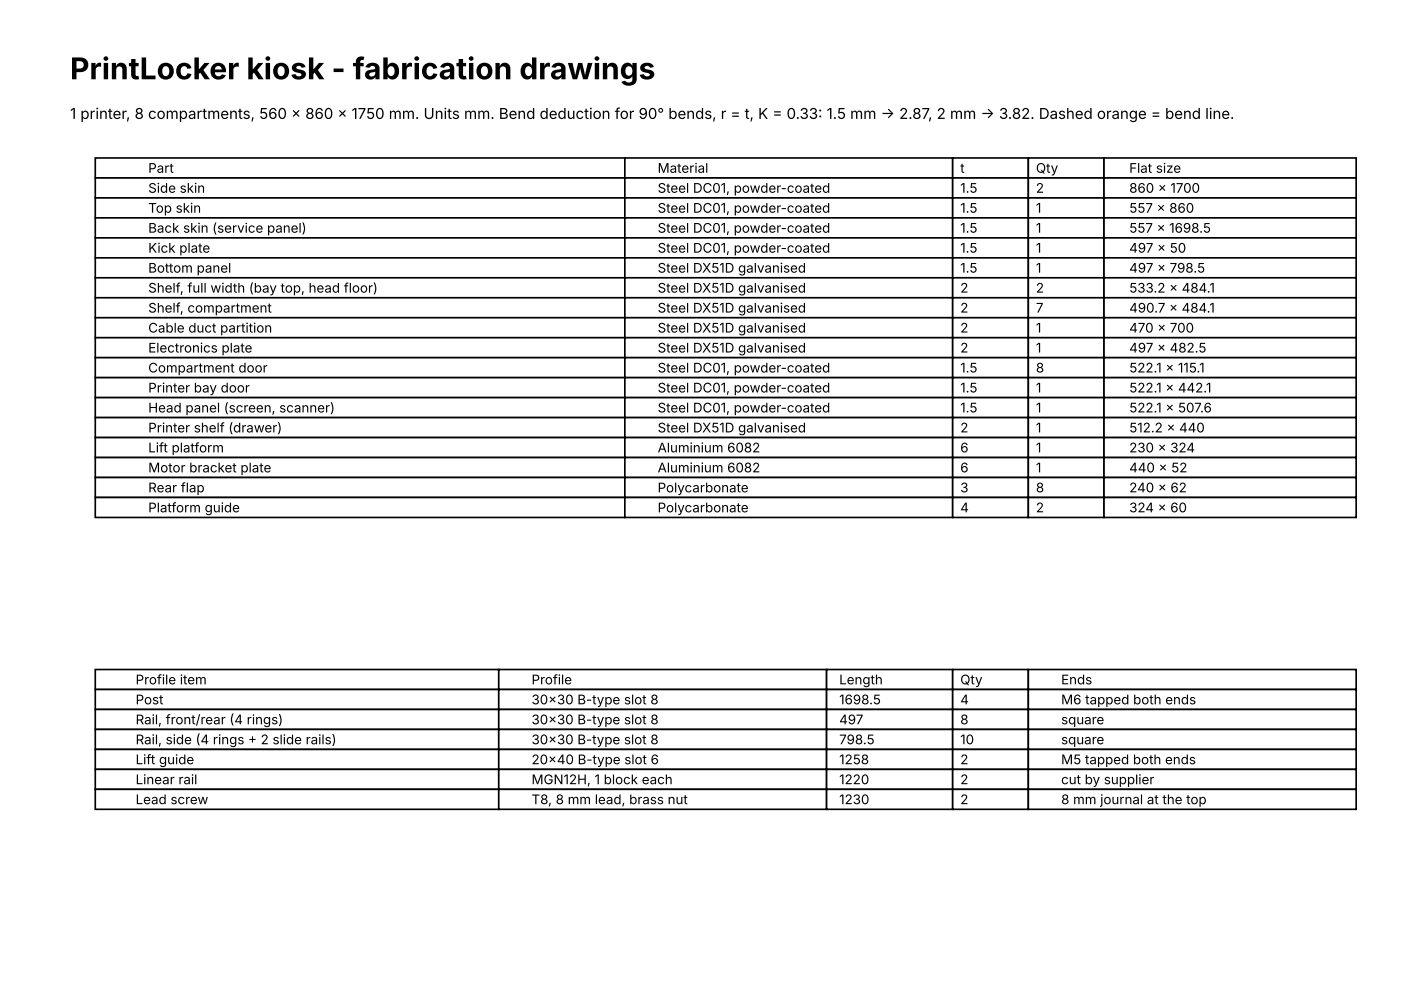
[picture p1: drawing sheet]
<svg xmlns="http://www.w3.org/2000/svg" width="297mm" height="210mm" viewBox="0 0 297 210" stroke-linecap="round" stroke-linejoin="round" font-family="sans-serif">
<defs><g id="words">
<text font-size="6.3" x="14.8" y="16.8">PrintLocker kiosk - fabrication drawings</text>
<text font-size="3.2" x="14.8" y="25.2">1 printer, 8 compartments, 560 × 860 × 1750 mm. Units mm. Bend deduction for 90° bends, r = t, K = 0.33: 1.5 mm → 2.87, 2 mm → 3.82. Dashed orange = bend line.</text>
<g font-size="2.8">
<text x="31.4" y="36.6">Part</text>
<text x="31.4" y="40.9">Side skin</text>
<text x="139.4" y="36.6">Material</text>
<text x="139.4" y="40.9">Steel DC01, powder-coated</text>
<text x="203.5" y="36.6">t</text>
<text x="203.5" y="40.9">1.5</text>
<text x="219.5" y="36.6">Qty</text>
<text x="219.5" y="40.9">2</text>
<text x="239.3" y="36.6">Flat size</text>
<text x="239.3" y="40.9">860 × 1700</text>
<text x="31.4" y="45.1">Top skin</text>
<text x="139.4" y="45.1">Steel DC01, powder-coated</text>
<text x="203.5" y="45.1">1.5</text>
<text x="219.5" y="45.1">1</text>
<text x="239.3" y="45.1">557 × 860</text>
<text x="31.4" y="49.3">Back skin (service panel)</text>
<text x="31.4" y="53.6">Kick plate</text>
<text x="139.4" y="49.3">Steel DC01, powder-coated</text>
<text x="139.4" y="53.6">Steel DC01, powder-coated</text>
<text x="203.5" y="49.3">1.5</text>
<text x="203.5" y="53.6">1.5</text>
<text x="219.5" y="49.3">1</text>
<text x="219.5" y="53.6">1</text>
<text x="239.3" y="49.3">557 × 1698.5</text>
<text x="239.3" y="53.6">497 × 50</text>
<text x="31.4" y="57.8">Bottom panel</text>
<text x="139.4" y="57.8">Steel DX51D galvanised</text>
<text x="203.5" y="57.8">1.5</text>
<text x="219.5" y="57.8">1</text>
<text x="239.3" y="57.8">497 × 798.5</text>
<text x="31.4" y="62">Shelf, full width (bay top, head floor)</text>
<text x="139.4" y="62">Steel DX51D galvanised</text>
<text x="203.5" y="62">2</text>
<text x="219.5" y="62">2</text>
<text x="239.3" y="62">533.2 × 484.1</text>
<text x="31.4" y="66.3">Shelf, compartment</text>
<text x="31.4" y="70.5">Cable duct partition</text>
<text x="139.4" y="66.3">Steel DX51D galvanised</text>
<text x="139.4" y="70.5">Steel DX51D galvanised</text>
<text x="203.5" y="66.3">2</text>
<text x="203.5" y="70.5">2</text>
<text x="219.5" y="66.3">7</text>
<text x="219.5" y="70.5">1</text>
<text x="239.3" y="66.3">490.7 × 484.1</text>
<text x="239.3" y="70.5">470 × 700</text>
<text x="31.4" y="74.7">Electronics plate</text>
<text x="139.4" y="74.7">Steel DX51D galvanised</text>
<text x="203.5" y="74.7">2</text>
<text x="219.5" y="74.7">1</text>
<text x="239.3" y="74.7">497 × 482.5</text>
<text x="31.4" y="79">Compartment door</text>
<text x="31.4" y="83.2">Printer bay door</text>
<text x="139.4" y="79">Steel DC01, powder-coated</text>
<text x="139.4" y="83.2">Steel DC01, powder-coated</text>
<text x="203.5" y="79">1.5</text>
<text x="203.5" y="83.2">1.5</text>
<text x="219.5" y="79">8</text>
<text x="219.5" y="83.2">1</text>
<text x="239.3" y="79">522.1 × 115.1</text>
<text x="239.3" y="83.2">522.1 × 442.1</text>
<text x="31.4" y="87.4">Head panel (screen, scanner)</text>
<text x="139.4" y="87.4">Steel DC01, powder-coated</text>
<text x="203.5" y="87.4">1.5</text>
<text x="219.5" y="87.4">1</text>
<text x="239.3" y="87.4">522.1 × 507.6</text>
<text x="31.4" y="91.7">Printer shelf (drawer)</text>
<text x="31.4" y="95.9">Lift platform</text>
<text x="139.4" y="91.7">Steel DX51D galvanised</text>
<text x="139.4" y="95.9">Aluminium 6082</text>
<text x="203.5" y="91.7">2</text>
<text x="203.5" y="95.9">6</text>
<text x="219.5" y="91.7">1</text>
<text x="219.5" y="95.9">1</text>
<text x="239.3" y="91.7">512.2 × 440</text>
<text x="239.3" y="95.9">230 × 324</text>
<text x="31.4" y="100.1">Motor bracket plate</text>
<text x="139.4" y="100.1">Aluminium 6082</text>
<text x="203.5" y="100.1">6</text>
<text x="219.5" y="100.1">1</text>
<text x="239.3" y="100.1">440 × 52</text>
<text x="31.4" y="104.4">Rear flap</text>
<text x="139.4" y="104.4">Polycarbonate</text>
<text x="203.5" y="104.4">3</text>
<text x="219.5" y="104.4">8</text>
<text x="239.3" y="104.4">240 × 62</text>
<text x="31.4" y="108.6">Platform guide</text>
<text x="139.4" y="108.6">Polycarbonate</text>
<text x="203.5" y="108.6">4</text>
<text x="219.5" y="108.6">2</text>
<text x="239.3" y="108.6">324 × 60</text>
<text x="28.7" y="145.1">Profile item</text>
<text x="28.7" y="149.3">Post</text>
<text x="112.7" y="145.1">Profile</text>
<text x="112.7" y="149.3">30×30 B-type slot 8</text>
<text x="177.9" y="145.1">Length</text>
<text x="177.9" y="149.3">1698.5</text>
<text x="203.5" y="145.1">Qty</text>
<text x="203.5" y="149.3">4</text>
<text x="224.9" y="145.1">Ends</text>
<text x="224.9" y="149.3">M6 tapped both ends</text>
<text x="28.7" y="153.5">Rail, front/rear (4 rings)</text>
<text x="112.7" y="153.5">30×30 B-type slot 8</text>
<text x="177.9" y="153.5">497</text>
<text x="203.5" y="153.5">8</text>
<text x="224.9" y="153.5">square</text>
<text x="28.7" y="157.8">Rail, side (4 rings + 2 slide rails)</text>
<text x="28.7" y="162">Lift guide</text>
<text x="112.7" y="157.8">30×30 B-type slot 8</text>
<text x="112.7" y="162">20×40 B-type slot 6</text>
<text x="177.9" y="157.8">798.5</text>
<text x="177.9" y="162">1258</text>
<text x="203.5" y="157.8">10</text>
<text x="203.5" y="162">2</text>
<text x="224.9" y="157.8">square</text>
<text x="224.9" y="162">M5 tapped both ends</text>
<text x="28.7" y="166.2">Linear rail</text>
<text x="112.7" y="166.2">MGN12H, 1 block each</text>
<text x="177.9" y="166.2">1220</text>
<text x="203.5" y="166.2">2</text>
<text x="224.9" y="166.2">cut by supplier</text>
<text x="28.7" y="170.5">Lead screw</text>
<text x="112.7" y="170.5">T8, 8 mm lead, brass nut</text>
<text x="177.9" y="170.5">1230</text>
<text x="203.5" y="170.5">2</text>
<text x="224.9" y="170.5">8 mm journal at the top</text>
</g>
</g></defs>
<g fill="#fff" stroke="#000" stroke-width=".35">
<path d="M20.2 33.5h112.2v4.2h-112.2z"/>
<path d="M132.4 33.5h69.5v4.2h-69.5z"/>
<path d="M201.9 33.5h16v4.2h-16z"/>
<path d="M217.9 33.5h16.1v4.2h-16.1z"/>
<path d="M234 33.5h53.4v4.2h-53.4z"/>
<path d="M20.2 37.7h112.2v4.2h-112.2z"/>
<path d="M132.4 37.7h69.5v4.2h-69.5z"/>
<path d="M201.9 37.7h16v4.2h-16z"/>
<path d="M217.9 37.7h16.1v4.2h-16.1z"/>
<path d="M234 37.7h53.4v4.2h-53.4z"/>
<path d="M20.2 41.9h112.2v4.3h-112.2z"/>
<path d="M132.4 41.9h69.5v4.3h-69.5z"/>
<path d="M201.9 41.9h16v4.3h-16z"/>
<path d="M217.9 41.9h16.1v4.3h-16.1z"/>
<path d="M234 41.9h53.4v4.3h-53.4z"/>
<path d="M20.2 46.2h112.2v4.2h-112.2z"/>
<path d="M132.4 46.2h69.5v4.2h-69.5z"/>
<path d="M201.9 46.2h16v4.2h-16z"/>
<path d="M217.9 46.2h16.1v4.2h-16.1z"/>
<path d="M234 46.2h53.4v4.2h-53.4z"/>
<path d="M20.2 50.4h112.2v4.2h-112.2z"/>
<path d="M132.4 50.4h69.5v4.2h-69.5z"/>
<path d="M201.9 50.4h16v4.2h-16z"/>
<path d="M217.9 50.4h16.1v4.2h-16.1z"/>
<path d="M234 50.4h53.4v4.2h-53.4z"/>
<path d="M20.2 54.6h112.2v4.3h-112.2z"/>
<path d="M132.4 54.6h69.5v4.3h-69.5z"/>
<path d="M201.9 54.6h16v4.3h-16z"/>
<path d="M217.9 54.6h16.1v4.3h-16.1z"/>
<path d="M234 54.6h53.4v4.3h-53.4z"/>
<path d="M20.2 58.9h112.2v4.2h-112.2z"/>
<path d="M132.4 58.9h69.5v4.2h-69.5z"/>
<path d="M201.9 58.9h16v4.2h-16z"/>
<path d="M217.9 58.9h16.1v4.2h-16.1z"/>
<path d="M234 58.9h53.4v4.2h-53.4z"/>
<path d="M20.2 63.1h112.2v4.2h-112.2z"/>
<path d="M132.4 63.1h69.5v4.2h-69.5z"/>
<path d="M201.9 63.1h16v4.2h-16z"/>
<path d="M217.9 63.1h16.1v4.2h-16.1z"/>
<path d="M234 63.1h53.4v4.2h-53.4z"/>
<path d="M20.2 67.3h112.2v4.3h-112.2z"/>
<path d="M132.4 67.3h69.5v4.3h-69.5z"/>
<path d="M201.9 67.3h16v4.3h-16z"/>
<path d="M217.9 67.3h16.1v4.3h-16.1z"/>
<path d="M234 67.3h53.4v4.3h-53.4z"/>
<path d="M20.2 71.6h112.2v4.2h-112.2z"/>
<path d="M132.4 71.6h69.5v4.2h-69.5z"/>
<path d="M201.9 71.6h16v4.2h-16z"/>
<path d="M217.9 71.6h16.1v4.2h-16.1z"/>
<path d="M234 71.6h53.4v4.2h-53.4z"/>
<path d="M20.2 75.8h112.2v4.2h-112.2z"/>
<path d="M132.4 75.8h69.5v4.2h-69.5z"/>
<path d="M201.9 75.8h16v4.2h-16z"/>
<path d="M217.9 75.8h16.1v4.2h-16.1z"/>
<path d="M234 75.8h53.4v4.2h-53.4z"/>
<path d="M20.2 80h112.2v4.3h-112.2z"/>
<path d="M132.4 80h69.5v4.3h-69.5z"/>
<path d="M201.9 80h16v4.3h-16z"/>
<path d="M217.9 80h16.1v4.3h-16.1z"/>
<path d="M234 80h53.4v4.3h-53.4z"/>
<path d="M20.2 84.3h112.2v4.2h-112.2z"/>
<path d="M132.4 84.3h69.5v4.2h-69.5z"/>
<path d="M201.9 84.3h16v4.2h-16z"/>
<path d="M217.9 84.3h16.1v4.2h-16.1z"/>
<path d="M234 84.3h53.4v4.2h-53.4z"/>
<path d="M20.2 88.5h112.2v4.2h-112.2z"/>
<path d="M132.4 88.5h69.5v4.2h-69.5z"/>
<path d="M201.9 88.5h16v4.2h-16z"/>
<path d="M217.9 88.5h16.1v4.2h-16.1z"/>
<path d="M234 88.5h53.4v4.2h-53.4z"/>
<path d="M20.2 92.7h112.2v4.3h-112.2z"/>
<path d="M132.4 92.7h69.5v4.3h-69.5z"/>
<path d="M201.9 92.7h16v4.3h-16z"/>
<path d="M217.9 92.7h16.1v4.3h-16.1z"/>
<path d="M234 92.7h53.4v4.3h-53.4z"/>
<path d="M20.2 97h112.2v4.2h-112.2z"/>
<path d="M132.4 97h69.5v4.2h-69.5z"/>
<path d="M201.9 97h16v4.2h-16z"/>
<path d="M217.9 97h16.1v4.2h-16.1z"/>
<path d="M234 97h53.4v4.2h-53.4z"/>
<path d="M20.2 101.2h112.2v4.2h-112.2z"/>
<path d="M132.4 101.2h69.5v4.2h-69.5z"/>
<path d="M201.9 101.2h16v4.2h-16z"/>
<path d="M217.9 101.2h16.1v4.2h-16.1z"/>
<path d="M234 101.2h53.4v4.2h-53.4z"/>
<path d="M20.2 105.4h112.2v4.3h-112.2z"/>
<path d="M132.4 105.4h69.5v4.3h-69.5z"/>
<path d="M201.9 105.4h16v4.3h-16z"/>
<path d="M217.9 105.4h16.1v4.3h-16.1z"/>
<path d="M234 105.4h53.4v4.3h-53.4z"/>
<path d="M20.2 141.9h85.5v4.2h-85.5z"/>
<path d="M105.7 141.9h69.5v4.2h-69.5z"/>
<path d="M175.2 141.9h26.7v4.2h-26.7z"/>
<path d="M201.9 141.9h16v4.2h-16z"/>
<path d="M217.9 141.9h69.5v4.2h-69.5z"/>
<path d="M20.2 146.1h85.5v4.3h-85.5z"/>
<path d="M105.7 146.1h69.5v4.3h-69.5z"/>
<path d="M175.2 146.1h26.7v4.3h-26.7z"/>
<path d="M201.9 146.1h16v4.3h-16z"/>
<path d="M217.9 146.1h69.5v4.3h-69.5z"/>
<path d="M20.2 150.4h85.5v4.2h-85.5z"/>
<path d="M105.7 150.4h69.5v4.2h-69.5z"/>
<path d="M175.2 150.4h26.7v4.2h-26.7z"/>
<path d="M201.9 150.4h16v4.2h-16z"/>
<path d="M217.9 150.4h69.5v4.2h-69.5z"/>
<path d="M20.2 154.6h85.5v4.2h-85.5z"/>
<path d="M105.7 154.6h69.5v4.2h-69.5z"/>
<path d="M175.2 154.6h26.7v4.2h-26.7z"/>
<path d="M201.9 154.6h16v4.2h-16z"/>
<path d="M217.9 154.6h69.5v4.2h-69.5z"/>
<path d="M20.2 158.8h85.5v4.3h-85.5z"/>
<path d="M105.7 158.8h69.5v4.3h-69.5z"/>
<path d="M175.2 158.8h26.7v4.3h-26.7z"/>
<path d="M201.9 158.8h16v4.3h-16z"/>
<path d="M217.9 158.8h69.5v4.3h-69.5z"/>
<path d="M20.2 163.1h85.5v4.2h-85.5z"/>
<path d="M105.7 163.1h69.5v4.2h-69.5z"/>
<path d="M175.2 163.1h26.7v4.2h-26.7z"/>
<path d="M201.9 163.1h16v4.2h-16z"/>
<path d="M217.9 163.1h69.5v4.2h-69.5z"/>
<path d="M20.2 167.3h85.5v4.2h-85.5z"/>
<path d="M105.7 167.3h69.5v4.2h-69.5z"/>
<path d="M175.2 167.3h26.7v4.2h-26.7z"/>
<path d="M201.9 167.3h16v4.2h-16z"/>
<path d="M217.9 167.3h69.5v4.2h-69.5z"/>
</g>
<use href="#words"/>
</svg>
